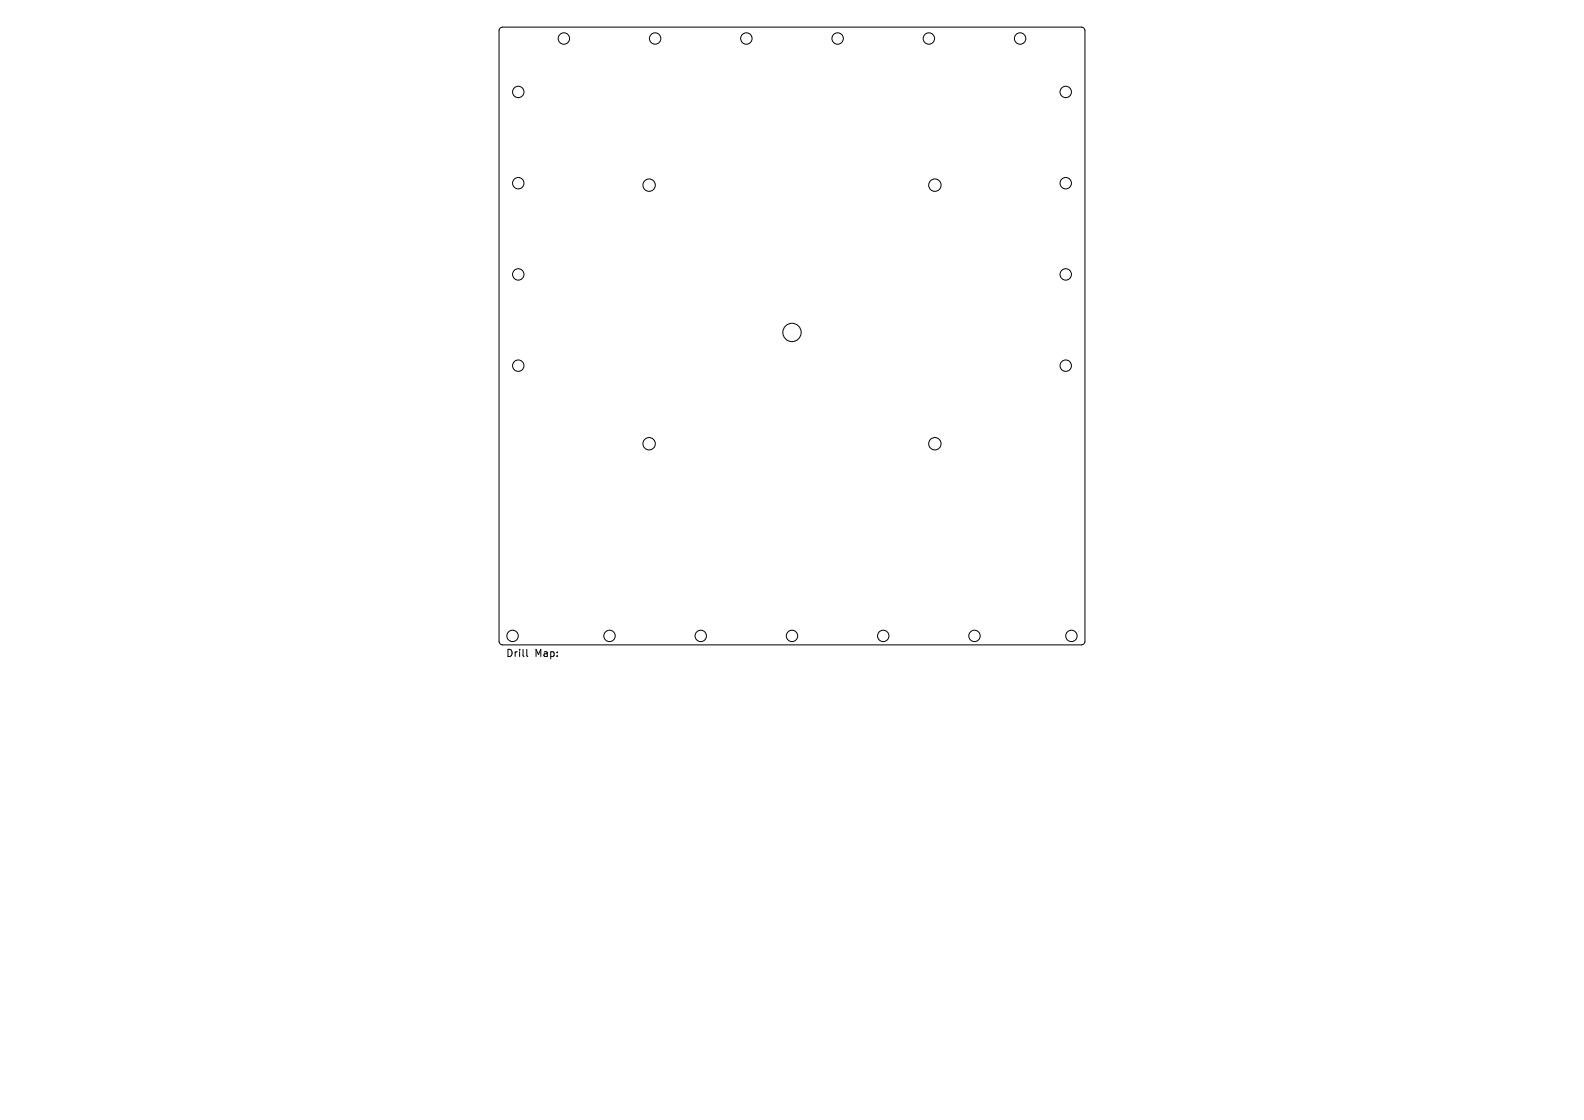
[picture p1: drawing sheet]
<svg xmlns="http://www.w3.org/2000/svg" width="297mm" height="210mm" viewBox="0 0 297 210" stroke-linecap="round" stroke-linejoin="round" font-family="sans-serif">
<defs><g id="words">
<g font-size="1.9">
<text x="94.8" y="123.4">Drill</text>
<text x="100.2" y="123.4">Map:</text>
</g>
</g></defs>
<g fill="none" stroke="#000" stroke-width=".19">
<path d="M93.8 5.3l.4-.2h108.6a.67 .67 0 0 1 .6 .7v114.4a.67 .67 0 0 1-.6 .7h-108.6a.67 .67 0 0 1-.6-.7v-114.4zM98.8 121.8v1.1l.2 .2"/>
<circle cx="97.2" cy="17.2" r="1.07"/>
<circle cx="105.7" cy="7.2" r="1.07"/>
<circle cx="122.8" cy="7.2" r="1.07"/>
<circle cx="139.9" cy="7.2" r="1.07"/>
<circle cx="157.1" cy="7.2" r="1.07"/>
<circle cx="174.2" cy="7.2" r="1.07"/>
<circle cx="191.3" cy="7.2" r="1.07"/>
<circle cx="199.8" cy="17.2" r="1.07"/>
<circle cx="97.2" cy="34.3" r="1.07"/>
<circle cx="121.7" cy="34.7" r="1.16"/>
<circle cx="175.3" cy="34.7" r="1.16"/>
<circle cx="199.8" cy="34.3" r="1.07"/>
<circle cx="97.2" cy="51.5" r="1.07"/>
<circle cx="199.8" cy="51.5" r="1.07"/>
<circle cx="97.2" cy="68.6" r="1.07"/>
<circle cx="148.5" cy="62.3" r="1.72"/>
<circle cx="199.8" cy="68.6" r="1.07"/>
<circle cx="121.7" cy="83.2" r="1.16"/>
<circle cx="175.3" cy="83.2" r="1.16"/>
<circle cx="96.1" cy="119.2" r="1.07"/>
<circle cx="114.3" cy="119.2" r="1.07"/>
<circle cx="131.4" cy="119.2" r="1.07"/>
<circle cx="148.5" cy="119.2" r="1.07"/>
<circle cx="165.6" cy="119.2" r="1.07"/>
<circle cx="182.7" cy="119.2" r="1.07"/>
<circle cx="200.9" cy="119.2" r="1.07"/>
</g>
<use href="#words"/>
</svg>
